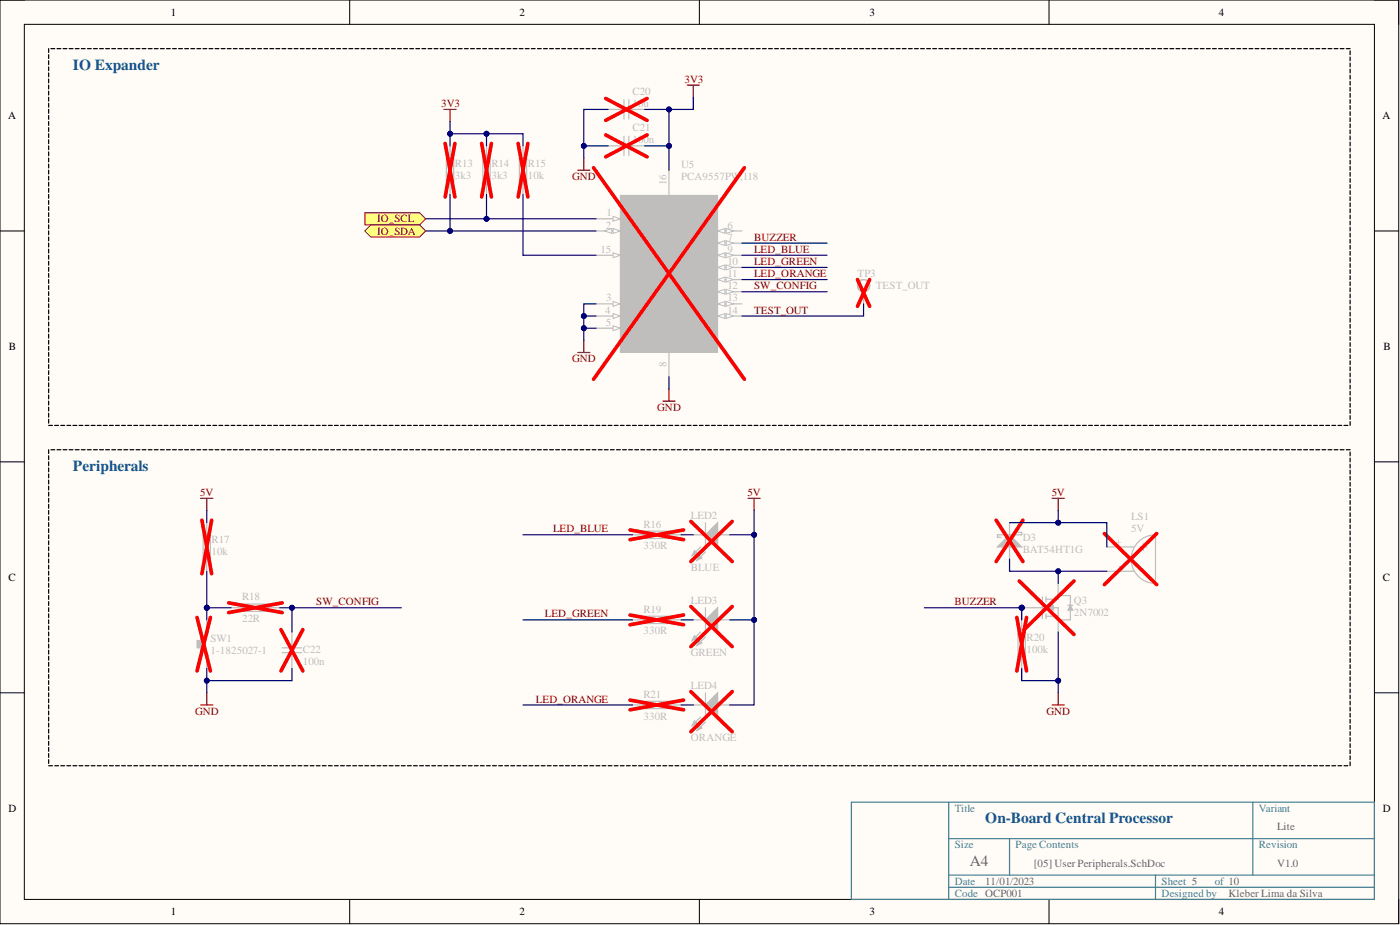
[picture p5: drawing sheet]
<svg xmlns="http://www.w3.org/2000/svg" width="292mm" height="193mm" viewBox="0 0 292 193" stroke-linecap="round" stroke-linejoin="round" font-family="sans-serif">
<defs><g id="words">
<g font-size="3.2" fill="#0b5394">
<text x="15.2" y="14.5">IO Expander</text>
<text x="15.2" y="98.2">Peripherals</text>
<text x="205.6" y="171.7">On-Board Central Processor</text>
</g>
<text font-size="3.2" fill="#666" x="202.3" y="180.6">A4</text>
<g font-size="2.3">
<text x="35.6" y="3.3">1</text>
<text x="108.4" y="3.3">2</text>
<text x="181.4" y="3.3">3</text>
<text x="254.3" y="3.3">4</text>
<text x="1.7" y="24.9">A</text>
<text x="288.5" y="24.9">A</text>
<text x="1.9" y="73">B</text>
<text x="288.6" y="73">B</text>
<text x="1.8" y="121.2">C</text>
<text x="288.5" y="121.2">C</text>
<text x="1.8" y="169.4">D</text>
<text x="288.5" y="169.4">D</text>
<text x="35.6" y="190.9">1</text>
<text x="108.4" y="190.9">2</text>
<text x="181.4" y="190.9">3</text>
<text x="254.3" y="190.9">4</text>
</g>
<g font-size="2.3" fill="#800000">
<text x="142.8" y="17.2">3V3</text>
<text x="92" y="22.3">3V3</text>
<text x="119.4" y="37.5">GND</text>
<text x="78.7" y="46.4">IO_SCL</text>
<text x="78.7" y="48.9">IO_SDA</text>
<text x="157.3" y="50.2">BUZZER</text>
<text x="157.3" y="52.7">LED_BLUE</text>
<text x="157.3" y="55.3">LED_GREEN</text>
<text x="157.3" y="57.8">LED_ORANGE</text>
<text x="157.3" y="60.4">SW_CONFIG</text>
<text x="157.3" y="65.4">TEST_OUT</text>
<text x="119.4" y="75.6">GND</text>
<text x="137.1" y="85.7">GND</text>
<text x="41.8" y="103.5">5V</text>
<text x="156" y="103.5">5V</text>
<text x="219.4" y="103.5">5V</text>
<text x="115.4" y="111.1">LED_BLUE</text>
<text x="66" y="126.3">SW_CONFIG</text>
<text x="113.7" y="128.8">LED_GREEN</text>
<text x="199.1" y="126.3">BUZZER</text>
<text x="40.7" y="149.1">GND</text>
<text x="111.8" y="146.6">LED_ORANGE</text>
<text x="218.3" y="149.1">GND</text>
</g>
<g font-size="2.3" fill="#bfbebc">
<text x="132" y="19.8">C20</text>
<text x="132" y="22.3">10u</text>
<text x="132" y="27.4">C21</text>
<text x="132" y="29.9">100n</text>
<text x="94.9" y="34.7">R13</text>
<text x="102.5" y="34.7">R14</text>
<text x="110.1" y="34.7">R15</text>
<text x="142.1" y="35">U5</text>
<text x="94.9" y="37.3">3k3</text>
<text x="102.5" y="37.3">3k3</text>
<text x="110.1" y="37.3">10k</text>
<text x="139.1" y="38.5" transform="rotate(-90 139.1 38.5)">16</text>
<text x="142.1" y="37.5">PCA9557PW,118</text>
<text x="126.4" y="47.7">2</text>
<text x="126.5" y="45.1">1</text>
<text x="131.2" y="46.4">SCL</text>
<text x="151.8" y="47.7">6</text>
<text x="125.3" y="52.7">15</text>
<text x="131.2" y="48.9">SDA</text>
<text x="144.5" y="48.9">IO0</text>
<text x="144.7" y="51.5">IO1</text>
<text x="151.8" y="50.2">7</text>
<text x="151.8" y="52.7">9</text>
<text x="131.2" y="54">RESET</text>
<text x="151.8" y="55.3">10</text>
<text x="151.8" y="57.8">11</text>
<text x="178.9" y="57.8">TP3</text>
<text x="126.3" y="65.4">4</text>
<text x="126.5" y="62.9">3</text>
<text x="131.2" y="64.2">A0</text>
<text x="144.5" y="64.2">IO6</text>
<text x="151.8" y="60.4">12</text>
<text x="151.8" y="62.9">13</text>
<text x="151.8" y="65.4">14</text>
<text x="182.7" y="60.4">TEST_OUT</text>
<text x="126.4" y="68">5</text>
<text x="131.2" y="66.7">A1</text>
<text x="131.2" y="69.2">A2</text>
<text x="144.5" y="66.7">IO7</text>
<text x="139.1" y="76.6" transform="rotate(-90 139.1 76.6)">8</text>
<text x="44.2" y="113.3">R17</text>
<text x="134.2" y="110">R16</text>
<text x="144.1" y="108.3">LED2</text>
<text x="213.4" y="112.8">D3</text>
<text x="232.7" y="113.6">+</text>
<text x="236" y="108.5">LS1</text>
<text x="236" y="111.1">5V</text>
<text x="44.2" y="115.9">10k</text>
<text x="134.2" y="114.6">330R</text>
<text x="144.1" y="119.2">BLUE</text>
<text x="213.4" y="115.4">BAT54HT1G</text>
<text x="233.3" y="118.7">-</text>
<text x="50.5" y="125.3">R18</text>
<text x="50.5" y="129.8">22R</text>
<text x="134.2" y="127.8">R19</text>
<text x="144.1" y="126">LED3</text>
<text x="224.1" y="126">Q3</text>
<text x="224.1" y="128.6">2N7002</text>
<text x="43.9" y="133.9">SW1</text>
<text x="43.9" y="136.4">1-1825027-1</text>
<text x="63.2" y="136.2">C22</text>
<text x="134.2" y="132.4">330R</text>
<text x="144.1" y="136.9">GREEN</text>
<text x="214.2" y="133.6">R20</text>
<text x="214.2" y="136.2">100k</text>
<text x="63.2" y="138.7">100n</text>
<text x="144.1" y="143.8">LED4</text>
<text x="134.2" y="145.5">R21</text>
<text x="134.2" y="150.1">330R</text>
<text x="144.1" y="154.7">ORANGE</text>
</g>
<g font-size="2.3" fill="#45818e">
<text x="199.2" y="169.4">Title</text>
<text x="262.7" y="169.4">Variant</text>
<text x="199.2" y="177">Size</text>
<text x="211.9" y="177">Page Contents</text>
<text x="262.7" y="177">Revision</text>
<text x="199.2" y="184.6">Date</text>
<text x="242.4" y="184.6">Sheet 5</text>
<text x="253.4" y="184.6">of 10</text>
<text x="199.2" y="187.1">Code OCP001</text>
<text x="242.4" y="187.1">Designed by</text>
</g>
<g font-size="2.3" fill="#666">
<text x="266.5" y="173.2">Lite</text>
<text x="205.6" y="184.6">11/01/2023</text>
<text x="215.7" y="180.8">[05] User Peripherals.SchDoc</text>
<text x="266.5" y="180.8">V1.0</text>
<text x="256.3" y="187.1">Kleber Lima da Silva</text>
</g>
</g></defs>
<path d="M0 0h291.8v192.7h-291.8z" fill-rule="evenodd" fill="#fffcf8"/>
<path d="M0 0h291.8v192.7h-291.8z" fill="none" stroke="#000" stroke-width=".21"/>
<path d="M5.1 5.1h281.7v182.5h-281.7z" fill-rule="evenodd" fill="#fffcf8"/>
<g fill="none" stroke="#000" stroke-width=".21">
<path d="M0 0h5.1M5.1 5.1h281.7v182.5h-281.7zM73 0v5.1M145.9 0v5.1M218.9 0v5.1M286.8 0h5v5.1M0 48.2h5.1M286.8 48.2h5M0 96.4h5.1M286.8 96.4h5M0 144.5h5.1M286.8 144.5h5"/>
<path d="M73 187.6v5.1M145.9 187.6v5.1M218.9 187.6v5.1M291.8 187.6v5.1"/>
</g>
<path d="M177.6 167.4h109.2v20.2h-109.2zM197.9 175h88.9M197.9 167.4v20.2M210.6 175v7.6M261.4 167.4v15.2M197.9 182.6h88.9M197.9 185.1h88.9M241.1 182.6v5" fill="none" stroke="#45818e" stroke-width=".25"/>
<path d="M144.7 111.6h2.5M149.7 111.6h2.6" fill="none" stroke="#bfbebc" stroke-width=".25"/>
<path d="M147.2 111.6l2.5-2.6v5.1z" fill="#bfbebc"/>
<path d="M146.2 114.1l-1.8 1.8M147.2 111.6l2.5-2.6v5.1zM147.2 115.1l-1.8 1.8" fill="none" stroke="#bfbebc" stroke-width=".25"/>
<path d="M144.9 114.9l.5 .5-1 .5z" fill="#bfbebc"/>
<path d="M144.9 114.9l.5 .5-1 .5z" fill="none" stroke="#bfbebc" stroke-width=".25"/>
<path d="M145.9 115.9l.5 .5-1 .5z" fill="#bfbebc"/>
<path d="M145.9 115.9l.5 .5-1 .5zM147.2 109v5.1M144.7 129.3h2.5M149.7 129.3h2.6" fill="none" stroke="#bfbebc" stroke-width=".25"/>
<path d="M144.1 108.8l8.7 8.3M152.8 108.8l-8.7 8.3" fill="none" stroke="#f00" stroke-width=".76"/>
<path d="M147.2 129.3l2.5-2.5v5.1z" fill="#bfbebc"/>
<path d="M146.2 131.9l-1.8 1.7M147.2 129.3l2.5-2.5v5.1zM147.2 132.9l-1.8 1.7" fill="none" stroke="#bfbebc" stroke-width=".25"/>
<path d="M144.9 132.6l.5 .5-1 .5z" fill="#bfbebc"/>
<path d="M144.9 132.6l.5 .5-1 .5z" fill="none" stroke="#bfbebc" stroke-width=".25"/>
<path d="M145.9 133.6l.5 .5-1 .5z" fill="#bfbebc"/>
<path d="M145.9 133.6l.5 .5-1 .5zM147.2 126.8v5.1M144.7 147.1h2.5M149.7 147.1h2.6" fill="none" stroke="#bfbebc" stroke-width=".25"/>
<path d="M144.1 126.5l8.7 8.4M152.8 126.5l-8.7 8.4" fill="none" stroke="#f00" stroke-width=".76"/>
<path d="M147.2 147.1l2.5-2.6v5.1z" fill="#bfbebc"/>
<path d="M146.2 149.6l-1.8 1.8M147.2 147.1l2.5-2.6v5.1zM147.2 150.6l-1.8 1.8" fill="none" stroke="#bfbebc" stroke-width=".25"/>
<path d="M144.9 150.4l.5 .5-1 .5z" fill="#bfbebc"/>
<path d="M144.9 150.4l.5 .5-1 .5z" fill="none" stroke="#bfbebc" stroke-width=".25"/>
<path d="M145.9 151.4l.5 .5-1 .5z" fill="#bfbebc"/>
<g fill="none" stroke="#bfbebc" stroke-width=".25">
<path d="M132 111.6h2.5M134.5 110.8h5.1v1.5h-5.1zM139.6 111.6h2.5M43.1 129.3v2.6M43.1 136.9v2.6M132 129.3h2.5M134.5 128.6h5.1v1.5h-5.1zM139.6 129.3h2.5M132 147.1h2.5M134.5 146.3h5.1v1.5h-5.1zM139.6 147.1h2.5M145.9 151.4l.5 .5-1 .5z"/>
<path d="M147.2 144.5v5.1"/>
<circle cx="43.1" cy="136.7" r=".25"/>
<circle cx="43.1" cy="132.1" r=".25"/>
</g>
<path d="M131.5 110.6l11.1 2M142.6 110.6l-11.1 2M131.5 128.3l11.1 2M142.6 128.3l-11.1 2M131.5 146.1l11.1 2M142.6 146.1l-11.1 2M144.1 144.3l8.7 8.3M152.8 144.3l-8.7 8.3" fill="none" stroke="#f00" stroke-width=".76"/>
<path d="M41.1 133.6h1v1.5h-1z" fill="#bfbebc"/>
<path d="M41.1 133.6h1v1.5h-1z" fill="none" stroke="#bfbebc" stroke-width=".25"/>
<path d="M41.9 131.9h.2v5h-.2z" fill="#bfbebc"/>
<g fill="none" stroke="#bfbebc" stroke-width=".25">
<path d="M42.4 111.6h1.5v5h-1.5zM43.1 109v2.6M43.1 116.6v2.6M230.9 114.1h5.7M230.9 119.2h5.7M237.2 113.4a5.1 5.1 0 0 1 3.9-1.8v10.1a5.1 5.1 0 0 1-4.6-2.9 5.1 5.1 0 0 1 .7-5.4zM237.8 114.1h1.5M238.5 113.3v1.6M41.9 131.9h.2v5h-.2zM48.2 126.8h2.6M50.8 126h5v1.5h-5zM55.8 126.8h2.6"/>
<path d="M58.9 136.2h4M58.9 135.1h4M60.9 131.9v3.2M60.9 136.2v3.3"/>
</g>
<path d="M42.1 108.5l2.1 11.2M44.2 108.5l-2.1 11.2M230.4 111.3l10.9 10.7M241.3 111.3l-10.9 10.7M41.1 128.8l2.8 11.2M43.9 128.8l-2.8 11.2M47.7 125.8l11.2 2M58.6 131.3l4.6 8.7M58.9 125.8l-11.2 2M63.2 131.3l-4.6 8.7" fill="none" stroke="#f00" stroke-width=".76"/>
<path d="M41.9 147.1h2.5M43.1 144.5v2.6" fill="none" stroke="#800000" stroke-width=".25"/>
<circle cx="213.2" cy="126.8" r=".51" fill="#000080"/>
<circle cx="213.2" cy="126.8" r=".51" fill="none" stroke="#000080" stroke-width=".21"/>
<path d="M213.2 126.8h2.5" fill="none" stroke="#bfbebc" stroke-width=".25"/>
<circle cx="213.2" cy="126.8" r=".51" fill="#000080"/>
<circle cx="213.2" cy="126.8" r=".51" fill="none" stroke="#000080" stroke-width=".21"/>
<path d="M215.7 126.8h1.8M217.5 124.5v4.6M218.2 126.8h2.6v5.1M218.2 124.5v1M218.2 126.3v1M218.2 128.1v1M218.2 128.6h2.6M220.8 121.7v3.3h-2.6" fill="none" stroke="#bfbebc" stroke-width=".25"/>
<path d="M218.2 126.8l1.6-.5v1z" fill="#bfbebc"/>
<path d="M218.2 126.8l1.6-.5v1z" fill="none" stroke="#bfbebc" stroke-width=".21"/>
<path d="M220.8 124.2h2.5v5.1h-2.5M222.8 126.3h1" fill="none" stroke="#bfbebc" stroke-width=".25"/>
<path d="M223.3 126.3l.5 1h-1z" fill="#bfbebc"/>
<path d="M210.6 109v2.6M210.6 114.1v2.5M223.3 126.3l.5 1h-1z" fill="none" stroke="#bfbebc" stroke-width=".25"/>
<path d="M212.7 121.2l11.4 11.2M224.1 121.2l-11.4 11.2" fill="none" stroke="#f00" stroke-width=".76"/>
<path d="M208.1 114.1l2.5-2.5 2.6 2.5z" fill="#bfbebc"/>
<path d="M208.1 114.1l2.5-2.5 2.6 2.5zM212.4 111.1h.8v.5h-5.1v.5h.8M212.4 131.9h1.5v5h-1.5zM213.2 129.3v2.6M213.2 136.9v2.6" fill="none" stroke="#bfbebc" stroke-width=".25"/>
<path d="M207.8 108.5l5.6 8.6M213.4 108.5l-5.6 8.6M212.2 128.8l2 11.2M214.2 128.8l-2 11.2" fill="none" stroke="#f00" stroke-width=".76"/>
<path d="M41.9 104h2.5M43.1 104v2.5M219.5 104h2.6M220.8 104v2.5M219.5 147.1h2.6M220.8 144.5v2.6" fill="none" stroke="#800000" stroke-width=".25"/>
<path d="M129.4 40.8h20.3v32.7h-20.3z" fill-rule="evenodd" fill="#bfbebc"/>
<path d="M129.4 40.8h20.3v32.7h-20.3z" fill="none" stroke="#bfbebc" stroke-width=".21"/>
<path d="M124.3 45.6h5.1" fill="none" stroke="#bfbebc" stroke-width=".25"/>
<path d="M127.9 45.1l1.5 .5-1.5 .6z" fill="#f8fcff"/>
<path d="M127.9 45.1l1.5 .5-1.5 .6z" fill="none" stroke="#bfbebc" stroke-width=".21"/>
<path d="M124.3 48.2h5.1" fill="none" stroke="#bfbebc" stroke-width=".25"/>
<path d="M127.9 47.7l1.5 .5-1.5 .5z" fill="#f8fcff"/>
<path d="M127.9 47.7l1.5 .5-1.5 .5z" fill="none" stroke="#bfbebc" stroke-width=".21"/>
<path d="M126.1 48.2l1.5-.5v1z" fill="#f8fcff"/>
<path d="M126.1 48.2l1.5-.5v1z" fill="none" stroke="#bfbebc" stroke-width=".21"/>
<path d="M124.3 63.4h5.1" fill="none" stroke="#bfbebc" stroke-width=".25"/>
<path d="M127.9 62.9l1.5 .5-1.5 .5z" fill="#f8fcff"/>
<path d="M127.9 62.9l1.5 .5-1.5 .5z" fill="none" stroke="#bfbebc" stroke-width=".21"/>
<path d="M124.3 65.9h5.1" fill="none" stroke="#bfbebc" stroke-width=".25"/>
<path d="M127.9 65.4l1.5 .5-1.5 .5z" fill="#f8fcff"/>
<path d="M127.9 65.4l1.5 .5-1.5 .5z" fill="none" stroke="#bfbebc" stroke-width=".21"/>
<path d="M124.3 68.5h5.1" fill="none" stroke="#bfbebc" stroke-width=".25"/>
<path d="M127.9 68l1.5 .5-1.5 .5z" fill="#f8fcff"/>
<path d="M127.9 68l1.5 .5-1.5 .5z" fill="none" stroke="#bfbebc" stroke-width=".21"/>
<path d="M149.7 48.2h5.1" fill="none" stroke="#bfbebc" stroke-width=".25"/>
<path d="M149.7 48.2l1.5-.5v1z" fill="#f8fcff"/>
<path d="M149.7 48.2l1.5-.5v1z" fill="none" stroke="#bfbebc" stroke-width=".21"/>
<path d="M151.5 47.7l1.5 .5-1.5 .5z" fill="#f8fcff"/>
<path d="M151.5 47.7l1.5 .5-1.5 .5z" fill="none" stroke="#bfbebc" stroke-width=".21"/>
<path d="M149.7 50.7h5.1" fill="none" stroke="#bfbebc" stroke-width=".25"/>
<path d="M149.7 50.7l1.5-.5v1z" fill="#f8fcff"/>
<path d="M149.7 50.7l1.5-.5v1z" fill="none" stroke="#bfbebc" stroke-width=".21"/>
<path d="M151.5 50.2l1.5 .5-1.5 .5z" fill="#f8fcff"/>
<path d="M151.5 50.2l1.5 .5-1.5 .5z" fill="none" stroke="#bfbebc" stroke-width=".21"/>
<path d="M149.7 53.3h5.1M139.6 73.5v5.1" fill="none" stroke="#bfbebc" stroke-width=".25"/>
<path d="M149.7 53.3l1.5-.6v1.1z" fill="#f8fcff"/>
<path d="M149.7 53.3l1.5-.6v1.1z" fill="none" stroke="#bfbebc" stroke-width=".21"/>
<path d="M151.5 52.7l1.5 .6-1.5 .5z" fill="#f8fcff"/>
<path d="M151.5 52.7l1.5 .6-1.5 .5z" fill="none" stroke="#bfbebc" stroke-width=".21"/>
<path d="M149.7 55.8h5.1" fill="none" stroke="#bfbebc" stroke-width=".25"/>
<path d="M149.7 55.8l1.5-.5v1z" fill="#f8fcff"/>
<path d="M149.7 55.8l1.5-.5v1z" fill="none" stroke="#bfbebc" stroke-width=".21"/>
<path d="M151.5 55.3l1.5 .5-1.5 .5z" fill="#f8fcff"/>
<path d="M151.5 55.3l1.5 .5-1.5 .5z" fill="none" stroke="#bfbebc" stroke-width=".21"/>
<path d="M149.7 58.3h5.1" fill="none" stroke="#bfbebc" stroke-width=".25"/>
<path d="M149.7 58.3l1.5-.5v1z" fill="#f8fcff"/>
<path d="M149.7 58.3l1.5-.5v1z" fill="none" stroke="#bfbebc" stroke-width=".21"/>
<path d="M151.5 57.8l1.5 .5-1.5 .5z" fill="#f8fcff"/>
<path d="M151.5 57.8l1.5 .5-1.5 .5z" fill="none" stroke="#bfbebc" stroke-width=".21"/>
<path d="M149.7 60.9h5.1" fill="none" stroke="#bfbebc" stroke-width=".25"/>
<path d="M149.7 60.9l1.5-.5v1z" fill="#f8fcff"/>
<path d="M149.7 60.9l1.5-.5v1z" fill="none" stroke="#bfbebc" stroke-width=".21"/>
<path d="M151.5 60.4l1.5 .5-1.5 .5z" fill="#f8fcff"/>
<path d="M151.5 60.4l1.5 .5-1.5 .5z" fill="none" stroke="#bfbebc" stroke-width=".21"/>
<path d="M149.7 63.4h5.1" fill="none" stroke="#bfbebc" stroke-width=".25"/>
<path d="M149.7 63.4l1.5-.5v1z" fill="#f8fcff"/>
<path d="M149.7 63.4l1.5-.5v1z" fill="none" stroke="#bfbebc" stroke-width=".21"/>
<path d="M151.5 62.9l1.5 .5-1.5 .5z" fill="#f8fcff"/>
<path d="M151.5 62.9l1.5 .5-1.5 .5z" fill="none" stroke="#bfbebc" stroke-width=".21"/>
<path d="M149.7 65.9h5.1" fill="none" stroke="#bfbebc" stroke-width=".25"/>
<path d="M149.7 65.9l1.5-.5v1z" fill="#f8fcff"/>
<path d="M149.7 65.9l1.5-.5v1z" fill="none" stroke="#bfbebc" stroke-width=".21"/>
<path d="M151.5 65.4l1.5 .5-1.5 .5z" fill="#f8fcff"/>
<path d="M151.5 65.4l1.5 .5-1.5 .5z" fill="none" stroke="#bfbebc" stroke-width=".21"/>
<path d="M124.3 53.3h5.1" fill="none" stroke="#bfbebc" stroke-width=".25"/>
<path d="M127.9 52.7l1.5 .6-1.5 .5z" fill="#f8fcff"/>
<path d="M127.9 52.7l1.5 .6-1.5 .5z" fill="none" stroke="#bfbebc" stroke-width=".21"/>
<g fill="none" stroke="#bfbebc" stroke-width=".25">
<path d="M93.1 33h1.6v5h-1.6zM93.9 30.4v2.6M93.9 38v2.6M100.7 33h1.6v5h-1.6zM101.5 30.4v2.6M101.5 38v2.6M108.4 33h1.5v5h-1.5zM109.1 30.4v2.6M109.1 38v2.6M126.9 22.8h3.3M126.9 30.4h3.3M130.2 20.8v4.1"/>
<path d="M130.2 28.4v4.1M131.2 22.8h3.3M131.2 20.8v4.1M131.2 28.4v4.1M131.2 30.4h3.3M139.6 35.5v5.1M131.2 52h6.9"/>
</g>
<path d="M92.9 29.9l2 11.2M94.9 29.9l-2 11.2M100.5 29.9l2 11.2M102.5 29.9l-2 11.2M108.1 29.9l2 11.2M110.1 29.9l-2 11.2M123.8 35l31.5 44.1M126.4 20.5l8.6 4.6M126.4 28.2l8.6 4.5M135 20.5l-8.6 4.6M135 28.2l-8.6 4.5M155.3 35l-31.5 44.1" fill="none" stroke="#f00" stroke-width=".76"/>
<path d="M143.4 17.8h2.5M144.7 17.8v2.5M92.6 22.8h2.6M93.9 22.8v2.6M120.5 35.5h2.6M121.8 33v2.5M120.5 73.5h2.6M121.8 71v2.5M138.3 83.7h2.5M139.6 81.1v2.6M156.1 104h2.5M157.3 104v2.5" fill="none" stroke="#800000" stroke-width=".25"/>
<g fill="none" stroke="#000" stroke-width=".25">
<path d="M10.2 10.2v.7M10.2 11.4v.8M10.2 12.7v.8M10.2 14v.7M10.2 15.2v.8M10.2 16.5v.8M10.2 17.8v.7M10.2 19v.8M10.6 10.2h.8M11.9 10.2h.8M13.2 10.2h.8M14.4 10.2h.8"/>
<path d="M15.7 10.2h.8M17 10.2h.8M18.2 10.2h.8M19.5 10.2h.8M20.8 10.2h.8M22 10.2h.8M23.3 10.2h.8M24.6 10.2h.8M25.9 10.2h.7M27.1 10.2h.8M28.4 10.2h.8M29.7 10.2h.8"/>
<path d="M30.9 10.2h.8M32.2 10.2h.8M33.5 10.2h.8M34.7 10.2h.8M36 10.2h.8M37.3 10.2h.8M38.5 10.2h.8M39.8 10.2h.8M41.1 10.2h.8M42.3 10.2h.8M43.6 10.2h.8M44.9 10.2h.8"/>
<path d="M46.2 10.2h.7M47.4 10.2h.8M48.7 10.2h.8M50 10.2h.8M51.2 10.2h.8M52.5 10.2h.8M53.8 10.2h.8M55 10.2h.8M56.3 10.2h.8M57.6 10.2h.8M58.8 10.2h.8M60.1 10.2h.8"/>
<path d="M61.4 10.2h.8M62.7 10.2h.7M63.9 10.2h.8M65.2 10.2h.8M66.5 10.2h.7M67.7 10.2h.8M69 10.2h.8M70.3 10.2h.8M71.5 10.2h.8M72.8 10.2h.8M74.1 10.2h.8M75.3 10.2h.8"/>
<path d="M76.6 10.2h.8M77.9 10.2h.8M79.1 10.2h.8M80.4 10.2h.8M81.7 10.2h.8M83 10.2h.7M84.2 10.2h.8M85.5 10.2h.8M86.8 10.2h.8M88 10.2h.8M89.3 10.2h.8M90.6 10.2h.8"/>
<path d="M91.8 10.2h.8M93.1 10.2h.8M94.4 10.2h.8M95.6 10.2h.8M96.9 10.2h.8M98.2 10.2h.8M99.4 10.2h.8M100.7 10.2h.8M102 10.2h.8M103.3 10.2h.7M104.5 10.2h.8M105.8 10.2h.8"/>
<path d="M107.1 10.2h.8M108.3 10.2h.8M109.6 10.2h.8M110.9 10.2h.8M112.1 10.2h.8M113.4 10.2h.8M114.7 10.2h.8M115.9 10.2h.8M117.2 10.2h.8M118.5 10.2h.8M119.7 10.2h.8M121 10.2h.8"/>
<path d="M122.3 10.2h.8M123.6 10.2h.7M124.8 10.2h.8M126.1 10.2h.8M127.4 10.2h.8M128.6 10.2h.8M129.9 10.2h.8M131.2 10.2h.8M132.4 10.2h.8M133.7 10.2h.8M135 10.2h.8M136.2 10.2h.8"/>
<path d="M137.5 10.2h.8M138.8 10.2h.8M140.1 10.2h.7M141.3 10.2h.8M142.6 10.2h.8M143.9 10.2h.8M145.1 10.2h.8M146.4 10.2h.8M147.7 10.2h.8M148.9 10.2h.8M150.2 10.2h.8M151.5 10.2h.8"/>
<path d="M152.7 10.2h.8M154 10.2h.8M155.3 10.2h.8M156.5 10.2h.8M157.8 10.2h.8M159.1 10.2h.8M160.4 10.2h.7M161.6 10.2h.8M162.9 10.2h.8M164.2 10.2h.8M165.4 10.2h.8M166.7 10.2h.8"/>
<path d="M168 10.2h.8M169.2 10.2h.8M170.5 10.2h.8M171.8 10.2h.8M173 10.2h.8M174.3 10.2h.8M175.6 10.2h.8M176.8 10.2h.8M178.1 10.2h.8M179.4 10.2h.8M180.7 10.2h.7M181.9 10.2h.8"/>
<path d="M183.2 10.2h.8M184.5 10.2h.8M185.7 10.2h.8M187 10.2h.8M188.3 10.2h.8M189.5 10.2h.8M190.8 10.2h.8M192.1 10.2h.8M193.3 10.2h.8M194.6 10.2h.8M195.9 10.2h.8M197.1 10.2h.8"/>
<path d="M198.4 10.2h.8M199.7 10.2h.8M201 10.2h.7M202.2 10.2h.8M203.5 10.2h.8M204.8 10.2h.8M206 10.2h.8M207.3 10.2h.8M208.6 10.2h.8M209.8 10.2h.8M211.1 10.2h.8M212.4 10.2h.8"/>
<path d="M213.6 10.2h.8M214.9 10.2h.8M216.2 10.2h.8M217.5 10.2h.7M218.7 10.2h.8M220 10.2h.8M221.3 10.2h.8M222.5 10.2h.8M223.8 10.2h.8M225.1 10.2h.8M226.3 10.2h.8M227.6 10.2h.8"/>
<path d="M228.9 10.2h.8M230.1 10.2h.8M231.4 10.2h.8M232.7 10.2h.8M233.9 10.2h.8M235.2 10.2h.8M236.5 10.2h.8M237.8 10.2h.7M239 10.2h.8M240.3 10.2h.8M241.6 10.2h.8M242.8 10.2h.8"/>
<path d="M244.1 10.2h.8M245.4 10.2h.8M246.6 10.2h.8M247.9 10.2h.8M249.2 10.2h.8M250.4 10.2h.8M251.7 10.2h.8M253 10.2h.8M254.2 10.2h.8M255.5 10.2h.8M256.8 10.2h.8M258.1 10.2h.7"/>
<path d="M259.3 10.2h.8M260.6 10.2h.8M261.9 10.2h.8M263.1 10.2h.8M264.4 10.2h.8M265.7 10.2h.8M266.9 10.2h.8M268.2 10.2h.8M269.5 10.2h.8M270.7 10.2h.8M272 10.2h.8M273.3 10.2h.8"/>
<path d="M274.5 10.2h.8M275.8 10.2h.8M277.1 10.2h.8M278.4 10.2h.7M279.6 10.2h.8M280.9 10.2h.8M281.7 10.6v.8M281.7 11.9v.8M281.7 13.2v.8M281.7 14.4v.8M281.7 15.7v.8M281.7 17v.8"/>
<path d="M281.7 18.2v.8M281.7 19.5v.8M10.2 20.3v.8M10.2 21.6v.8M10.2 22.8v.8M10.2 24.1v.8M10.2 25.4v.8M10.2 26.6v.8M10.2 27.9v.8M10.2 29.2v.8M10.2 30.4v.8M10.2 31.7v.8"/>
<path d="M10.2 33v.8M10.2 34.2v.8M10.2 35.5v.8M10.2 36.8v.8M10.2 38v.8M10.2 39.3v.8M281.7 20.8v.8M281.7 22v.8M281.7 23.3v.8M281.7 24.6v.8M281.7 25.8v.8M281.7 27.1v.8"/>
<path d="M281.7 28.4v.8M281.7 29.6v.8M281.7 30.9v.8M281.7 32.2v.8M281.7 33.4v.8M281.7 34.7v.8M281.7 36v.8M281.7 37.2v.8M281.7 38.5v.8M281.7 39.8v.8M10.2 40.6v.8M10.2 41.8v.8"/>
<path d="M10.2 43.1v.8M10.2 44.4v.8M10.2 45.6v.8M10.2 46.9v.8M10.2 48.2v.8M10.2 49.5v.7M10.2 50.7v.8M10.2 52v.8M10.2 53.3v.7M10.2 54.5v.8M10.2 55.8v.8M10.2 57.1v.7"/>
<path d="M10.2 58.3v.8M10.2 59.6v.8M281.7 41.1v.7M281.7 42.3v.8M281.7 43.6v.8M281.7 44.9v.7M281.7 46.1v.8M281.7 47.4v.8M281.7 48.7v.8M281.7 49.9v.8M281.7 51.2v.8M281.7 52.5v.8"/>
<path d="M281.7 53.7v.8M281.7 55v.8M281.7 56.3v.8M281.7 57.5v.8M281.7 58.8v.8M10.2 60.9v.8M10.2 62.1v.8M10.2 63.4v.8M10.2 64.7v.8M10.2 65.9v.8M10.2 67.2v.8M10.2 68.5v.8"/>
<path d="M10.2 69.7v.8M10.2 71v.8M10.2 72.3v.8M10.2 73.5v.8M10.2 74.8v.8M10.2 76.1v.8M10.2 77.3v.8M10.2 78.6v.8M10.2 79.9v.8M281.7 60.1v.8M281.7 61.3v.8M281.7 62.6v.8"/>
<path d="M281.7 63.9v.8M281.7 65.1v.8M281.7 66.4v.8M281.7 67.7v.8M281.7 68.9v.8M281.7 70.2v.8M281.7 71.5v.8M281.7 72.7v.8M281.7 74v.8M281.7 75.3v.8M281.7 76.5v.8M281.7 77.8v.8"/>
<path d="M281.7 79.1v.8M10.2 81.1v.8M10.2 82.4v.8M10.2 83.7v.8M10.2 84.9v.8M10.2 86.2v.8M10.2 87.5v.8M10.2 93.8v.8M10.2 95.1v.8M10.2 96.4v.7M10.2 97.6v.8M10.2 98.9v.8"/>
<path d="M10.2 88.8h.7M10.6 93.8h.8M11.4 88.8h.8M11.9 93.8h.8M12.7 88.8h.8M13.2 93.8h.8M14 88.8h.8M14.4 93.8h.8M15.2 88.8h.8M15.7 93.8h.8M16.5 88.8h.8M17 93.8h.8"/>
<path d="M17.8 88.8h.8M18.2 93.8h.8M19 88.8h.8M19.5 93.8h.8M20.3 88.8h.8M20.8 93.8h.8M21.6 88.8h.8M22 93.8h.8M22.8 88.8h.8M23.3 93.8h.8M24.1 88.8h.8M24.6 93.8h.8"/>
<path d="M25.4 88.8h.8M25.9 93.8h.7M26.6 88.8h.8M27.1 93.8h.8M27.9 88.8h.8M28.4 93.8h.8M29.2 88.8h.8M29.7 93.8h.8M30.5 88.8h.7M30.9 93.8h.8M31.7 88.8h.8M32.2 93.8h.8"/>
<path d="M33 88.8h.8M33.5 93.8h.8M34.3 88.8h.8M34.7 93.8h.8M35.5 88.8h.8M36 93.8h.8M36.8 88.8h.8M37.3 93.8h.8M38.1 88.8h.8M38.5 93.8h.8M39.3 88.8h.8M39.8 93.8h.8"/>
<path d="M40.6 88.8h.8M41.1 93.8h.8M41.9 88.8h.8M42.3 93.8h.8M43.1 88.8h.8M43.6 93.8h.8M44.4 88.8h.8M44.9 93.8h.8M45.7 88.8h.8M46.2 93.8h.7M46.9 88.8h.8M47.4 93.8h.8"/>
<path d="M48.2 88.8h.8M48.7 93.8h.8M49.5 88.8h.8M50 93.8h.8M50.8 88.8h.7M51.2 93.8h.8M52 88.8h.8M52.5 93.8h.8M53.3 88.8h.8M53.8 93.8h.8M54.6 88.8h.8M55 93.8h.8"/>
<path d="M55.8 88.8h.8M56.3 93.8h.8M57.1 88.8h.8M57.6 93.8h.8M58.4 88.8h.8M58.8 93.8h.8M59.6 88.8h.8M60.1 93.8h.8M60.9 88.8h.8M61.4 93.8h.8M62.2 88.8h.8M62.7 93.8h.7"/>
<path d="M63.4 88.8h.8M63.9 93.8h.8M64.7 88.8h.8M65.2 93.8h.8M66 88.8h.8M66.5 93.8h.7M67.2 88.8h.8M67.7 93.8h.8M68.5 88.8h.8M69 93.8h.8M69.8 88.8h.8M70.3 93.8h.8"/>
<path d="M71.1 88.8h.7M71.5 93.8h.8M72.3 88.8h.8M72.8 93.8h.8M73.6 88.8h.8M74.1 93.8h.8M74.9 88.8h.8M75.3 93.8h.8M76.1 88.8h.8M76.6 93.8h.8M77.4 88.8h.8M77.9 93.8h.8"/>
<path d="M78.7 88.8h.8M79.1 93.8h.8M79.9 88.8h.8M80.4 93.8h.8M81.2 88.8h.8M81.7 93.8h.8M82.5 88.8h.8M83 93.8h.7M83.7 88.8h.8M84.2 93.8h.8M85 88.8h.8M85.5 93.8h.8"/>
<path d="M86.3 88.8h.8M86.8 93.8h.8M87.6 88.8h.7M88 93.8h.8M88.8 88.8h.8M89.3 93.8h.8M90.1 88.8h.8M90.6 93.8h.8M91.4 88.8h.8M91.8 93.8h.8M92.6 88.8h.8M93.1 93.8h.8"/>
<path d="M93.9 88.8h.8M94.4 93.8h.8M95.2 88.8h.8M95.6 93.8h.8M96.4 88.8h.8M96.9 93.8h.8M97.7 88.8h.8M98.2 93.8h.8M99 88.8h.8M99.4 93.8h.8M100.2 88.8h.8M100.7 93.8h.8"/>
<path d="M101.5 88.8h.8M102 93.8h.8M102.8 88.8h.8M103.3 93.8h.7M104 88.8h.8M104.5 93.8h.8M105.3 88.8h.8M105.8 93.8h.8M106.6 88.8h.8M107.1 93.8h.8M107.9 88.8h.7M108.3 93.8h.8"/>
<path d="M109.1 88.8h.8M109.6 93.8h.8M110.4 88.8h.8M110.9 93.8h.8M111.7 88.8h.8M112.1 93.8h.8M112.9 88.8h.8M113.4 93.8h.8M114.2 88.8h.8M114.7 93.8h.8M115.5 88.8h.8M115.9 93.8h.8"/>
<path d="M116.7 88.8h.8M117.2 93.8h.8M118 88.8h.8M118.5 93.8h.8M119.3 88.8h.8M119.7 93.8h.8M120.5 88.8h.8M121 93.8h.8M121.8 88.8h.8M122.3 93.8h.8M123.1 88.8h.8M123.6 93.8h.7"/>
<path d="M124.3 88.8h.8M124.8 93.8h.8M125.6 88.8h.8M126.1 93.8h.8M126.9 88.8h.8M127.4 93.8h.8M128.2 88.8h.7M128.6 93.8h.8M129.4 88.8h.8M129.9 93.8h.8M130.7 88.8h.8M131.2 93.8h.8"/>
<path d="M132 88.8h.8M132.4 93.8h.8M133.2 88.8h.8M133.7 93.8h.8M134.5 88.8h.8M135 93.8h.8M135.8 88.8h.8M136.2 93.8h.8M137 88.8h.8M137.5 93.8h.8M138.3 88.8h.8M138.8 93.8h.8"/>
<path d="M139.6 88.8h.8M140.1 93.8h.7M140.8 88.8h.8M141.3 93.8h.8M142.1 88.8h.8M142.6 93.8h.8M143.4 88.8h.8M143.9 93.8h.8M144.7 88.8h.7M145.1 93.8h.8M145.9 88.8h.8M146.4 93.8h.8"/>
<path d="M147.2 88.8h.8M147.7 93.8h.8M148.5 88.8h.7M148.9 93.8h.8M149.7 88.8h.8M150.2 93.8h.8M151 88.8h.8M151.5 93.8h.8M152.3 88.8h.8M152.7 93.8h.8M153.5 88.8h.8M154 93.8h.8"/>
<path d="M154.8 88.8h.8M155.3 93.8h.8M156.1 88.8h.8M156.5 93.8h.8M157.3 88.8h.8M157.8 93.8h.8M158.6 88.8h.8M159.1 93.8h.8M159.9 88.8h.8M160.4 93.8h.7M161.1 88.8h.8M161.6 93.8h.8"/>
<path d="M162.4 88.8h.8M162.9 93.8h.8M163.7 88.8h.8M164.2 93.8h.8M165 88.8h.7M165.4 93.8h.8M166.2 88.8h.8M166.7 93.8h.8M167.5 88.8h.8M168 93.8h.8M168.8 88.8h.8M169.2 93.8h.8"/>
<path d="M170 88.8h.8M170.5 93.8h.8M171.3 88.8h.8M171.8 93.8h.8M172.6 88.8h.8M173 93.8h.8M173.8 88.8h.8M174.3 93.8h.8M175.1 88.8h.8M175.6 93.8h.8M176.4 88.8h.8M176.8 93.8h.8"/>
<path d="M177.6 88.8h.8M178.1 93.8h.8M178.9 88.8h.8M179.4 93.8h.8M180.2 88.8h.8M180.7 93.8h.7M181.4 88.8h.8M181.9 93.8h.8M182.7 88.8h.8M183.2 93.8h.8M184 88.8h.8M184.5 93.8h.8"/>
<path d="M185.3 88.8h.7M185.7 93.8h.8M186.5 88.8h.8M187 93.8h.8M187.8 88.8h.8M188.3 93.8h.8M189.1 88.8h.8M189.5 93.8h.8M190.3 88.8h.8M190.8 93.8h.8M191.6 88.8h.8M192.1 93.8h.8"/>
<path d="M192.9 88.8h.8M193.3 93.8h.8M194.1 88.8h.8M194.6 93.8h.8M195.4 88.8h.8M195.9 93.8h.8M196.7 88.8h.8M197.1 93.8h.8M197.9 88.8h.8M198.4 93.8h.8M199.2 88.8h.8M199.7 93.8h.8"/>
<path d="M200.5 88.8h.8M201 93.8h.7M201.7 88.8h.8M202.2 93.8h.8M203 88.8h.8M203.5 93.8h.8M204.3 88.8h.8M204.8 93.8h.8M205.6 88.8h.7M206 93.8h.8M206.8 88.8h.8M207.3 93.8h.8"/>
<path d="M208.1 88.8h.8M208.6 93.8h.8M209.4 88.8h.8M209.8 93.8h.8M210.6 88.8h.8M211.1 93.8h.8M211.9 88.8h.8M212.4 93.8h.8M213.2 88.8h.8M213.6 93.8h.8M214.4 88.8h.8M214.9 93.8h.8"/>
<path d="M215.7 88.8h.8M216.2 93.8h.8M217 88.8h.8M217.5 93.8h.7M218.2 88.8h.8M218.7 93.8h.8M219.5 88.8h.8M220 93.8h.8M220.8 88.8h.8M221.3 93.8h.8M222.1 88.8h.7M222.5 93.8h.8"/>
<path d="M223.3 88.8h.8M223.8 93.8h.8M224.6 88.8h.8M225.1 93.8h.8M225.9 88.8h.8M226.3 93.8h.8M227.1 88.8h.8M227.6 93.8h.8M228.4 88.8h.8M228.9 93.8h.8M229.7 88.8h.8M230.1 93.8h.8"/>
<path d="M230.9 88.8h.8M231.4 93.8h.8M232.2 88.8h.8M232.7 93.8h.8M233.5 88.8h.8M233.9 93.8h.8M234.7 88.8h.8M235.2 93.8h.8M236 88.8h.8M236.5 93.8h.8M237.3 88.8h.8M237.8 93.8h.7"/>
<path d="M238.5 88.8h.8M239 93.8h.8M239.8 88.8h.8M240.3 93.8h.8M241.1 88.8h.8M241.6 93.8h.8M242.4 88.8h.7M242.8 93.8h.8M243.6 88.8h.8M244.1 93.8h.8M244.9 88.8h.8M245.4 93.8h.8"/>
<path d="M246.2 88.8h.8M246.6 93.8h.8M247.4 88.8h.8M247.9 93.8h.8M248.7 88.8h.8M249.2 93.8h.8M250 88.8h.8M250.4 93.8h.8M251.2 88.8h.8M251.7 93.8h.8M252.5 88.8h.8M253 93.8h.8"/>
<path d="M253.8 88.8h.8M254.2 93.8h.8M255 88.8h.8M255.5 93.8h.8M256.3 88.8h.8M256.8 93.8h.8M257.6 88.8h.8M258.1 93.8h.7M258.8 88.8h.8M259.3 93.8h.8M260.1 88.8h.8M260.6 93.8h.8"/>
<path d="M261.4 88.8h.8M261.9 93.8h.8M262.7 88.8h.7M263.1 93.8h.8M263.9 88.8h.8M264.4 93.8h.8M265.2 88.8h.8M265.7 93.8h.8M266.5 88.8h.8M266.9 93.8h.8M267.7 88.8h.8M268.2 93.8h.8"/>
<path d="M269 88.8h.8M269.5 93.8h.8M270.3 88.8h.8M270.7 93.8h.8M271.5 88.8h.8M272 93.8h.8M272.8 88.8h.8M273.3 93.8h.8M274.1 88.8h.8M274.5 93.8h.8M275.3 88.8h.8M275.8 93.8h.8"/>
<path d="M276.6 88.8h.8M277.1 93.8h.8M277.9 88.8h.8M278.4 93.8h.7M279.1 88.8h.8M279.6 93.8h.8M280.4 88.8h.8M280.9 93.8h.8M281.7 80.4v.7M281.7 81.6v.8M281.7 82.9v.8M281.7 84.2v.7"/>
<path d="M281.7 85.4v.8M281.7 86.7v.8M281.7 88v.8M281.7 94.3v.8M281.7 95.6v.8M281.7 96.8v.8M281.7 98.1v.8M281.7 99.4v.8M10.2 100.2v.8M10.2 101.4v.8M10.2 102.7v.8M10.2 104v.8"/>
<path d="M10.2 105.2v.8M10.2 106.5v.8M10.2 107.8v.8M10.2 109v.8M10.2 110.3v.8M10.2 111.6v.8M10.2 112.8v.8M10.2 114.1v.8M10.2 115.4v.8M10.2 116.6v.8M10.2 117.9v.8M10.2 119.2v.8"/>
<path d="M281.7 100.6v.8M281.7 101.9v.8M281.7 103.2v.8M281.7 104.4v.8M281.7 105.7v.8M281.7 107v.8M281.7 108.2v.8M281.7 109.5v.8M281.7 110.8v.8M281.7 112v.8M281.7 113.3v.8M281.7 114.6v.8"/>
<path d="M281.7 115.8v.8M281.7 117.1v.8M281.7 118.4v.8M281.7 119.7v.7M10.2 120.4v.8M10.2 121.7v.8M10.2 123v.8M10.2 124.2v.8M10.2 125.5v.8M10.2 126.8v.8M10.2 128.1v.7M10.2 129.3v.8"/>
<path d="M10.2 130.6v.8M10.2 131.9v.7M10.2 133.1v.8M10.2 134.4v.8M10.2 135.7v.7M10.2 136.9v.8M10.2 138.2v.8M10.2 139.5v.8M281.7 120.9v.8M281.7 122.2v.8M281.7 123.5v.7M281.7 124.7v.8"/>
<path d="M281.7 126v.8M281.7 127.3v.8M281.7 128.5v.8M281.7 129.8v.8M281.7 131.1v.8M281.7 132.3v.8M281.7 133.6v.8M281.7 134.9v.8M281.7 136.1v.8M281.7 137.4v.8M281.7 138.7v.8M281.7 139.9v.8"/>
<path d="M10.2 140.7v.8M10.2 142v.8M10.2 143.3v.8M10.2 144.5v.8M10.2 145.8v.8M10.2 147.1v.8M10.2 148.3v.8M10.2 149.6v.8M10.2 150.9v.8M10.2 152.1v.8M10.2 153.4v.8M10.2 154.7v.8"/>
<path d="M10.2 155.9v.8M10.2 157.2v.8M10.2 158.5v.8M10.2 159.7h.7M11.4 159.7h.8M12.7 159.7h.8M14 159.7h.8M15.2 159.7h.8M16.5 159.7h.8M17.8 159.7h.8M19 159.7h.8M20.3 159.7h.8"/>
<path d="M21.6 159.7h.8M22.8 159.7h.8M24.1 159.7h.8M25.4 159.7h.8M26.6 159.7h.8M27.9 159.7h.8M29.2 159.7h.8M30.5 159.7h.7M31.7 159.7h.8M33 159.7h.8M34.3 159.7h.8M35.5 159.7h.8"/>
<path d="M36.8 159.7h.8M38.1 159.7h.8M39.3 159.7h.8M40.6 159.7h.8M41.9 159.7h.8M43.1 159.7h.8M44.4 159.7h.8M45.7 159.7h.8M46.9 159.7h.8M48.2 159.7h.8M49.5 159.7h.8M50.8 159.7h.7"/>
<path d="M52 159.7h.8M53.3 159.7h.8M54.6 159.7h.8M55.8 159.7h.8M57.1 159.7h.8M58.4 159.7h.8M59.6 159.7h.8M60.9 159.7h.8M62.2 159.7h.8M63.4 159.7h.8M64.7 159.7h.8M66 159.7h.8"/>
<path d="M67.2 159.7h.8M68.5 159.7h.8M69.8 159.7h.8M71.1 159.7h.7M72.3 159.7h.8M73.6 159.7h.8M74.9 159.7h.8M76.1 159.7h.8M77.4 159.7h.8M78.7 159.7h.8M79.9 159.7h.8M81.2 159.7h.8"/>
<path d="M82.5 159.7h.8M83.7 159.7h.8M85 159.7h.8M86.3 159.7h.8M87.6 159.7h.7M88.8 159.7h.8M90.1 159.7h.8M91.4 159.7h.8M92.6 159.7h.8M93.9 159.7h.8M95.2 159.7h.8M96.4 159.7h.8"/>
<path d="M97.7 159.7h.8M99 159.7h.8M100.2 159.7h.8M101.5 159.7h.8M102.8 159.7h.8M104 159.7h.8M105.3 159.7h.8M106.6 159.7h.8M107.9 159.7h.7M109.1 159.7h.8M110.4 159.7h.8M111.7 159.7h.8"/>
<path d="M112.9 159.7h.8M114.2 159.7h.8M115.5 159.7h.8M116.7 159.7h.8M118 159.7h.8M119.3 159.7h.8M120.5 159.7h.8M121.8 159.7h.8M123.1 159.7h.8M124.3 159.7h.8M125.6 159.7h.8M126.9 159.7h.8"/>
<path d="M128.2 159.7h.7M129.4 159.7h.8M130.7 159.7h.8M132 159.7h.8M133.2 159.7h.8M134.5 159.7h.8M135.8 159.7h.8M137 159.7h.8M138.3 159.7h.8M139.6 159.7h.8M140.8 159.7h.8M142.1 159.7h.8"/>
<path d="M143.4 159.7h.8M144.7 159.7h.7M145.9 159.7h.8M147.2 159.7h.8M148.5 159.7h.7M149.7 159.7h.8M151 159.7h.8M152.3 159.7h.8M153.5 159.7h.8M154.8 159.7h.8M156.1 159.7h.8M157.3 159.7h.8"/>
<path d="M158.6 159.7h.8M159.9 159.7h.8M161.1 159.7h.8M162.4 159.7h.8M163.7 159.7h.8M165 159.7h.7M166.2 159.7h.8M167.5 159.7h.8M168.8 159.7h.8M170 159.7h.8M171.3 159.7h.8M172.6 159.7h.8"/>
<path d="M173.8 159.7h.8M175.1 159.7h.8M176.4 159.7h.8M177.6 159.7h.8M178.9 159.7h.8M180.2 159.7h.8M181.4 159.7h.8M182.7 159.7h.8M184 159.7h.8M185.3 159.7h.7M186.5 159.7h.8M187.8 159.7h.8"/>
<path d="M189.1 159.7h.8M190.3 159.7h.8M191.6 159.7h.8M192.9 159.7h.8M194.1 159.7h.8M195.4 159.7h.8M196.7 159.7h.8M197.9 159.7h.8M199.2 159.7h.8M200.5 159.7h.8M201.7 159.7h.8M203 159.7h.8"/>
<path d="M204.3 159.7h.8M205.6 159.7h.7M206.8 159.7h.8M208.1 159.7h.8M209.4 159.7h.8M210.6 159.7h.8M211.9 159.7h.8M213.2 159.7h.8M214.4 159.7h.8M215.7 159.7h.8M217 159.7h.8M218.2 159.7h.8"/>
<path d="M219.5 159.7h.8M220.8 159.7h.8M222.1 159.7h.7M223.3 159.7h.8M224.6 159.7h.8M225.9 159.7h.8M227.1 159.7h.8M228.4 159.7h.8M229.7 159.7h.8M230.9 159.7h.8M232.2 159.7h.8M233.5 159.7h.8"/>
<path d="M234.7 159.7h.8M236 159.7h.8M237.3 159.7h.8M238.5 159.7h.8M239.8 159.7h.8M241.1 159.7h.8M242.4 159.7h.7M243.6 159.7h.8M244.9 159.7h.8M246.2 159.7h.8M247.4 159.7h.8M248.7 159.7h.8"/>
<path d="M250 159.7h.8M251.2 159.7h.8M252.5 159.7h.8M253.8 159.7h.8M255 159.7h.8M256.3 159.7h.8M257.6 159.7h.8M258.8 159.7h.8M260.1 159.7h.8M261.4 159.7h.8M262.7 159.7h.7M263.9 159.7h.8"/>
<path d="M265.2 159.7h.8M266.5 159.7h.8M267.7 159.7h.8M269 159.7h.8M270.3 159.7h.8M271.5 159.7h.8M272.8 159.7h.8M274.1 159.7h.8M275.3 159.7h.8M276.6 159.7h.8M277.9 159.7h.8M279.1 159.7h.8"/>
<path d="M280.4 159.7h.8M281.7 141.2v.8M281.7 142.5v.8M281.7 143.7v.8M281.7 145v.8M281.7 146.3v.8M281.7 147.5v.8M281.7 148.8v.8M281.7 150.1v.8M281.7 151.3v.8M281.7 152.6v.8M281.7 153.9v.8"/>
<path d="M281.7 155.1v.8M281.7 156.4v.8M281.7 157.7v.8M281.7 159v.7"/>
</g>
<path d="M43.1 126.8h5.1" fill="none" stroke="#000080" stroke-width=".25"/>
<circle cx="43.1" cy="126.8" r=".51" fill="#000080"/>
<circle cx="43.1" cy="126.8" r=".51" fill="none" stroke="#000080" stroke-width=".21"/>
<path d="M58.4 126.8h2.5v5.1" fill="none" stroke="#000080" stroke-width=".25"/>
<circle cx="60.9" cy="126.8" r=".51" fill="#000080"/>
<circle cx="60.9" cy="126.8" r=".51" fill="none" stroke="#000080" stroke-width=".21"/>
<path d="M60.9 139.5v2.5h-17.8" fill="none" stroke="#000080" stroke-width=".25"/>
<circle cx="43.1" cy="142" r=".51" fill="#000080"/>
<circle cx="43.1" cy="142" r=".51" fill="none" stroke="#000080" stroke-width=".21"/>
<path d="M60.9 126.8h22.8" fill="none" stroke="#000080" stroke-width=".25"/>
<circle cx="60.9" cy="126.8" r=".51" fill="#000080"/>
<circle cx="60.9" cy="126.8" r=".51" fill="none" stroke="#000080" stroke-width=".21"/>
<path d="M192.9 126.8h20.3" fill="none" stroke="#000080" stroke-width=".25"/>
<circle cx="213.2" cy="126.8" r=".51" fill="#000080"/>
<circle cx="213.2" cy="126.8" r=".51" fill="none" stroke="#000080" stroke-width=".21"/>
<path d="M213.2 126.8v2.5" fill="none" stroke="#000080" stroke-width=".25"/>
<circle cx="213.2" cy="126.8" r=".51" fill="#000080"/>
<circle cx="213.2" cy="126.8" r=".51" fill="none" stroke="#000080" stroke-width=".21"/>
<path d="M220.8 131.9v10.1h-7.6v-2.5" fill="none" stroke="#000080" stroke-width=".25"/>
<circle cx="220.8" cy="142" r=".51" fill="#000080"/>
<circle cx="220.8" cy="142" r=".51" fill="none" stroke="#000080" stroke-width=".21"/>
<path d="M210.6 116.6v2.6h10.2v2.5" fill="none" stroke="#000080" stroke-width=".25"/>
<circle cx="220.8" cy="119.2" r=".51" fill="#000080"/>
<circle cx="220.8" cy="119.2" r=".51" fill="none" stroke="#000080" stroke-width=".21"/>
<path d="M220.8 119.2h10.1" fill="none" stroke="#000080" stroke-width=".25"/>
<circle cx="220.8" cy="119.2" r=".51" fill="#000080"/>
<circle cx="220.8" cy="119.2" r=".51" fill="none" stroke="#000080" stroke-width=".21"/>
<path d="M220.8 106.5v2.5" fill="none" stroke="#000080" stroke-width=".25"/>
<circle cx="220.8" cy="109" r=".51" fill="#000080"/>
<circle cx="220.8" cy="109" r=".51" fill="none" stroke="#000080" stroke-width=".21"/>
<path d="M220.8 142v2.5" fill="none" stroke="#000080" stroke-width=".25"/>
<circle cx="220.8" cy="142" r=".51" fill="#000080"/>
<circle cx="220.8" cy="142" r=".51" fill="none" stroke="#000080" stroke-width=".21"/>
<path d="M121.8 30.4h5.1M154.8 50.7h17.8M154.8 53.3h17.8M154.8 55.8h17.8M154.8 58.3h17.8M43.1 106.5v2.5M109.1 129.3h22.9" fill="none" stroke="#000080" stroke-width=".25"/>
<circle cx="121.8" cy="30.4" r=".51" fill="#000080"/>
<circle cx="121.8" cy="30.4" r=".51" fill="none" stroke="#000080" stroke-width=".21"/>
<path d="M134.5 30.4h5.1" fill="none" stroke="#000080" stroke-width=".25"/>
<circle cx="139.6" cy="30.4" r=".51" fill="#000080"/>
<circle cx="139.6" cy="30.4" r=".51" fill="none" stroke="#000080" stroke-width=".21"/>
<path d="M134.5 22.8h5.1" fill="none" stroke="#000080" stroke-width=".25"/>
<circle cx="139.6" cy="22.8" r=".51" fill="#000080"/>
<circle cx="139.6" cy="22.8" r=".51" fill="none" stroke="#000080" stroke-width=".21"/>
<path d="M109.1 111.6h22.9M43.1 139.5v5M109.1 147.1h22.9" fill="none" stroke="#000080" stroke-width=".25"/>
<circle cx="43.1" cy="142" r=".51" fill="#000080"/>
<circle cx="43.1" cy="142" r=".51" fill="none" stroke="#000080" stroke-width=".21"/>
<path d="M126.9 22.8h-5.1v10.2" fill="none" stroke="#000080" stroke-width=".25"/>
<circle cx="121.8" cy="30.4" r=".51" fill="#000080"/>
<circle cx="121.8" cy="30.4" r=".51" fill="none" stroke="#000080" stroke-width=".21"/>
<path d="M144.7 20.3v2.5h-5.1v12.7" fill="none" stroke="#000080" stroke-width=".25"/>
<circle cx="139.6" cy="22.8" r=".51" fill="#000080"/>
<circle cx="139.6" cy="22.8" r=".51" fill="none" stroke="#000080" stroke-width=".21"/>
<circle cx="139.6" cy="30.4" r=".51" fill="#000080"/>
<circle cx="139.6" cy="30.4" r=".51" fill="none" stroke="#000080" stroke-width=".21"/>
<path d="M124.3 63.4h-2.5v7.6M139.6 78.6v2.5" fill="none" stroke="#000080" stroke-width=".25"/>
<circle cx="121.8" cy="68.5" r=".51" fill="#000080"/>
<circle cx="121.8" cy="68.5" r=".51" fill="none" stroke="#000080" stroke-width=".21"/>
<circle cx="121.8" cy="65.9" r=".51" fill="#000080"/>
<circle cx="121.8" cy="65.9" r=".51" fill="none" stroke="#000080" stroke-width=".21"/>
<path d="M121.8 65.9h2.5" fill="none" stroke="#000080" stroke-width=".25"/>
<circle cx="121.8" cy="65.9" r=".51" fill="#000080"/>
<circle cx="121.8" cy="65.9" r=".51" fill="none" stroke="#000080" stroke-width=".21"/>
<path d="M121.8 68.5h2.5" fill="none" stroke="#000080" stroke-width=".25"/>
<circle cx="121.8" cy="68.5" r=".51" fill="#000080"/>
<circle cx="121.8" cy="68.5" r=".51" fill="none" stroke="#000080" stroke-width=".21"/>
<path d="M43.1 126.8v2.5" fill="none" stroke="#000080" stroke-width=".25"/>
<circle cx="43.1" cy="126.8" r=".51" fill="#000080"/>
<circle cx="43.1" cy="126.8" r=".51" fill="none" stroke="#000080" stroke-width=".21"/>
<path d="M43.1 119.2v7.6" fill="none" stroke="#000080" stroke-width=".25"/>
<circle cx="43.1" cy="126.8" r=".51" fill="#000080"/>
<circle cx="43.1" cy="126.8" r=".51" fill="none" stroke="#000080" stroke-width=".21"/>
<path d="M210.6 109h20.3v5.1" fill="none" stroke="#000080" stroke-width=".25"/>
<circle cx="220.8" cy="109" r=".51" fill="#000080"/>
<circle cx="220.8" cy="109" r=".51" fill="none" stroke="#000080" stroke-width=".21"/>
<path d="M88.8 48.2h35.5" fill="none" stroke="#000080" stroke-width=".25"/>
<circle cx="93.9" cy="48.2" r=".51" fill="#000080"/>
<circle cx="93.9" cy="48.2" r=".51" fill="none" stroke="#000080" stroke-width=".21"/>
<path d="M88.8 45.6h35.5" fill="none" stroke="#000080" stroke-width=".25"/>
<circle cx="101.5" cy="45.6" r=".51" fill="#000080"/>
<circle cx="101.5" cy="45.6" r=".51" fill="none" stroke="#000080" stroke-width=".21"/>
<path d="M93.9 40.6v7.6" fill="none" stroke="#000080" stroke-width=".25"/>
<circle cx="93.9" cy="48.2" r=".51" fill="#000080"/>
<circle cx="93.9" cy="48.2" r=".51" fill="none" stroke="#000080" stroke-width=".21"/>
<path d="M101.5 40.6v5" fill="none" stroke="#000080" stroke-width=".25"/>
<circle cx="101.5" cy="45.6" r=".51" fill="#000080"/>
<circle cx="101.5" cy="45.6" r=".51" fill="none" stroke="#000080" stroke-width=".21"/>
<path d="M93.9 25.4v5" fill="none" stroke="#000080" stroke-width=".25"/>
<circle cx="93.9" cy="27.9" r=".51" fill="#000080"/>
<circle cx="93.9" cy="27.9" r=".51" fill="none" stroke="#000080" stroke-width=".21"/>
<path d="M93.9 27.9h15.2v2.5" fill="none" stroke="#000080" stroke-width=".25"/>
<circle cx="101.5" cy="27.9" r=".51" fill="#000080"/>
<circle cx="101.5" cy="27.9" r=".51" fill="none" stroke="#000080" stroke-width=".21"/>
<circle cx="93.9" cy="27.9" r=".51" fill="#000080"/>
<circle cx="93.9" cy="27.9" r=".51" fill="none" stroke="#000080" stroke-width=".21"/>
<path d="M101.5 27.9v2.5" fill="none" stroke="#000080" stroke-width=".25"/>
<circle cx="101.5" cy="27.9" r=".51" fill="#000080"/>
<circle cx="101.5" cy="27.9" r=".51" fill="none" stroke="#000080" stroke-width=".21"/>
<path d="M109.1 40.6v12.7h15.2" fill="none" stroke="#000080" stroke-width=".25"/>
<path d="M76.1 44.4h11.5l1.2 1.2-1.2 1.3h-11.5z" fill-rule="evenodd" fill="#ffff80"/>
<path d="M76.1 44.4h11.5l1.2 1.2-1.2 1.3h-11.5z" fill="none" stroke="#800000" stroke-width=".21"/>
<path d="M76.1 48.2l1.3-1.3h10.2l1.2 1.3-1.2 1.3h-10.2z" fill-rule="evenodd" fill="#ffff80"/>
<path d="M76.1 48.2l1.3-1.3h10.2l1.2 1.3-1.2 1.3h-10.2z" fill="none" stroke="#800000" stroke-width=".21"/>
<path d="M142.1 111.6h2.6M157.3 106.5v40.6h-5M142.1 129.3h2.6M142.1 147.1h2.6" fill="none" stroke="#000080" stroke-width=".25"/>
<circle cx="157.3" cy="129.3" r=".51" fill="#000080"/>
<circle cx="157.3" cy="129.3" r=".51" fill="none" stroke="#000080" stroke-width=".21"/>
<circle cx="157.3" cy="111.6" r=".51" fill="#000080"/>
<circle cx="157.3" cy="111.6" r=".51" fill="none" stroke="#000080" stroke-width=".21"/>
<path d="M152.3 111.6h5" fill="none" stroke="#000080" stroke-width=".25"/>
<circle cx="157.3" cy="111.6" r=".51" fill="#000080"/>
<circle cx="157.3" cy="111.6" r=".51" fill="none" stroke="#000080" stroke-width=".21"/>
<path d="M152.3 129.3h5" fill="none" stroke="#000080" stroke-width=".25"/>
<circle cx="157.3" cy="129.3" r=".51" fill="#000080"/>
<circle cx="157.3" cy="129.3" r=".51" fill="none" stroke="#000080" stroke-width=".21"/>
<path d="M154.8 60.9h17.8M180.2 63.4v2.5h-25.4" fill="none" stroke="#000080" stroke-width=".25"/>
<g fill="none" stroke="#bfbebc" stroke-width=".25">
<path d="M180.2 60.9v2.5"/>
<circle cx="180.2" cy="59.6" r="1.27"/>
</g>
<path d="M178.9 58.3l2.5 5.6M181.4 58.3l-2.5 5.6" fill="none" stroke="#f00" stroke-width=".76"/>
<use href="#words"/>
</svg>
